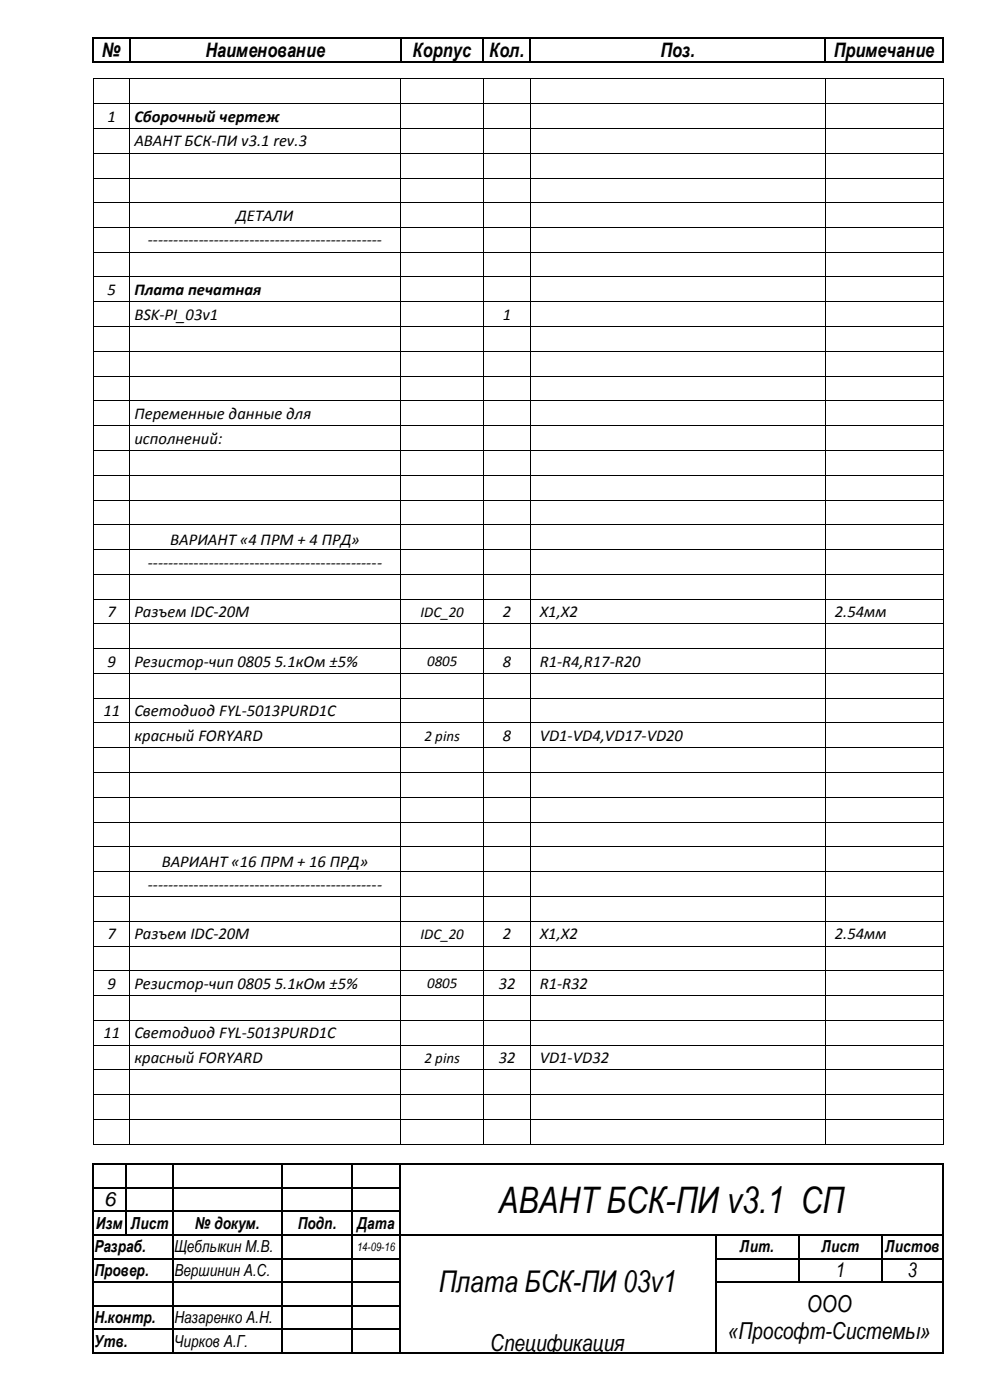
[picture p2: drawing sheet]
<svg xmlns="http://www.w3.org/2000/svg" width="210mm" height="297mm" viewBox="0 0 210 297" stroke-linecap="round" stroke-linejoin="round" font-family="sans-serif">
<defs><g id="words">
<text font-size="7.7" x="105.8" y="257.3">АВАНТБСК-ПИ v3.1 СП</text>
<text font-size="6.3" x="93.1" y="274.2">Плата БСК-ПИ 03v1</text>
<g font-size="5">
<text x="171.2" y="278.4">ООО</text>
<text x="104" y="286.7">Спецификация</text>
<text x="154.4" y="284.1">«Прософт-Системы»</text>
</g>
<g font-size="4.2">
<text x="21.7" y="12.1">№</text>
<text x="43.6" y="12.1">Наименование</text>
<text x="87.6" y="12.1">Корпус</text>
<text x="103.9" y="12.1">Кол.</text>
<text x="140.1" y="12.1">Поз.</text>
<text x="176.9" y="12.1">Примечание</text>
<text x="22.1" y="256">6</text>
<text x="177.3" y="271">1</text>
<text x="192.6" y="271">3</text>
</g>
<g font-size="3.5">
<text x="22.8" y="25.8">1</text>
<text x="28.5" y="25.8">Сборочный чертеж</text>
<text x="28.5" y="31.1">АВАНТБСК-ПИ v3.1 rev.3</text>
<text x="50.1" y="46.8">ДЕТАЛИ</text>
<text x="31.4" y="52.1">----------------------------------------------</text>
<text x="22.8" y="62.6">5</text>
<text x="28.5" y="62.6">Плата печатная</text>
<text x="28.5" y="67.9">BSK-PI_03v1</text>
<text x="106.7" y="67.9">1</text>
<text x="28.5" y="88.9">Переменные данные для</text>
<text x="28.5" y="94.2">исполнений:</text>
<text x="36.1" y="115.5">ВАРИАНТ«4 ПРМ + 4 ПРД»</text>
<text x="31.4" y="120.5">----------------------------------------------</text>
<text x="22.8" y="131">7</text>
<text x="28.5" y="131">Разъем IDC-20M</text>
<text x="106.7" y="131">2</text>
<text x="114.5" y="131">X1,X2</text>
<text x="177.1" y="131">2.54мм</text>
<text x="22.8" y="141.5">9</text>
<text x="28.5" y="141.5">Резистор-чип 0805 5.1кОм ±5%</text>
<text x="106.7" y="141.5">8</text>
<text x="114.5" y="141.5">R1-R4,R17-R20</text>
<text x="21.9" y="152">11</text>
<text x="28.5" y="152">Светодиод FYL-5013PURD1C</text>
<text x="28.5" y="157.3">красный FORYARD</text>
<text x="106.7" y="157.3">8</text>
<text x="114.5" y="157.3">VD1-VD4,VD17-VD20</text>
<text x="34.3" y="183.9">ВАРИАНТ«16 ПРМ + 16 ПРД»</text>
<text x="31.4" y="188.8">----------------------------------------------</text>
<text x="22.8" y="199.3">7</text>
<text x="28.5" y="199.3">Разъем IDC-20M</text>
<text x="106.7" y="199.3">2</text>
<text x="114.5" y="199.3">X1,X2</text>
<text x="177.1" y="199.3">2.54мм</text>
<text x="22.8" y="209.8">9</text>
<text x="28.5" y="209.8">Резистор-чип 0805 5.1кОм ±5%</text>
<text x="105.8" y="209.8">32</text>
<text x="114.5" y="209.8">R1-R32</text>
<text x="21.9" y="220.3">11</text>
<text x="28.5" y="220.3">Светодиод FYL-5013PURD1C</text>
<text x="28.5" y="225.6">красный FORYARD</text>
<text x="105.8" y="225.6">32</text>
<text x="114.5" y="225.6">VD1-VD32</text>
<text x="20.4" y="260.7">Изм</text>
<text x="27.8" y="260.7">Лист</text>
<text x="41.4" y="260.7">№ докум.</text>
<text x="63.2" y="260.7">Подп.</text>
<text x="75.8" y="260.7">Дата</text>
<text x="20" y="265.7">Разраб.</text>
<text x="37" y="265.7">Щеблыкин М.В.</text>
<text x="157" y="265.7">Лит.</text>
<text x="174.3" y="265.7">Лист</text>
<text x="187.9" y="265.7">Листов</text>
<text x="20" y="270.7">Провер.</text>
<text x="37" y="270.7">Вершинин А.С.</text>
<text x="20" y="280.7">Н.контр.</text>
<text x="37" y="280.7">Назаренко А.Н.</text>
<text x="20" y="285.7">Утв.</text>
<text x="37" y="285.7">Чирков А.Г.</text>
</g>
<g font-size="3.2">
<text x="89.2" y="130.8">IDC_20</text>
<text x="90.6" y="141.3">0805</text>
<text x="90" y="157.1">2 pins</text>
<text x="89.2" y="199.2">IDC_20</text>
<text x="90.6" y="209.7">0805</text>
<text x="90" y="225.5">2 pins</text>
</g>
<text font-size="2.5" x="75.8" y="265.4">14-09-16</text>
</g></defs>
<g fill="#000">
<path d="M19.6 8h.3v.3h-.3z" fill-rule="evenodd"/>
<path d="M19.6 8h.3v.3h-.3z" fill-rule="evenodd"/>
<path d="M19.6 13.1h.3v.3h-.3z" fill-rule="evenodd"/>
<path d="M19.6 13.1h.3v.3h-.3z" fill-rule="evenodd"/>
<path d="M19.8 16.6h.1v.2h-.1z" fill-rule="evenodd"/>
<path d="M19.8 16.6h.1v.2h-.1z" fill-rule="evenodd"/>
<path d="M27.4 8h.3v.3h-.3z" fill-rule="evenodd"/>
<path d="M27.4 13.1h.3v.3h-.3z" fill-rule="evenodd"/>
<path d="M27.4 16.6h.2v.2h-.2z" fill-rule="evenodd"/>
<path d="M84.9 8h.2v.3h-.2z" fill-rule="evenodd"/>
<path d="M84.9 13.1h.2v.3h-.2z" fill-rule="evenodd"/>
<path d="M84.9 16.6h.2v.2h-.2z" fill-rule="evenodd"/>
<path d="M102.4 8h.2v.3h-.2z" fill-rule="evenodd"/>
<path d="M102.4 13.1h.2v.3h-.2z" fill-rule="evenodd"/>
<path d="M102.5 16.6h.1v.2h-.1z" fill-rule="evenodd"/>
<path d="M112.4 8h.2v.3h-.2z" fill-rule="evenodd"/>
<path d="M112.4 13.1h.2v.3h-.2z" fill-rule="evenodd"/>
<path d="M112.5 16.6h.2v.2h-.2z" fill-rule="evenodd"/>
<path d="M174.9 8h.3v.3h-.3z" fill-rule="evenodd"/>
<path d="M174.9 13.1h.3v.3h-.3z" fill-rule="evenodd"/>
<path d="M175.1 16.6h.2v.2h-.2z" fill-rule="evenodd"/>
<path d="M199.9 8h.3v.3h-.3z" fill-rule="evenodd"/>
<path d="M199.9 8h.3v.3h-.3z" fill-rule="evenodd"/>
<path d="M199.9 13.1h.3v.3h-.3z" fill-rule="evenodd"/>
<path d="M199.9 13.1h.3v.3h-.3z" fill-rule="evenodd"/>
<path d="M200.1 16.6h.1v.2h-.1z" fill-rule="evenodd"/>
<path d="M200.1 16.6h.1v.2h-.1z" fill-rule="evenodd"/>
<path d="M19.8 21.9h.1v.2h-.1z" fill-rule="evenodd"/>
<path d="M19.8 27.1h.1v.2h-.1z" fill-rule="evenodd"/>
<path d="M19.8 32.4h.1v.2h-.1z" fill-rule="evenodd"/>
<path d="M19.8 37.7h.1v.2h-.1z" fill-rule="evenodd"/>
<path d="M27.4 21.9h.2v.2h-.2z" fill-rule="evenodd"/>
<path d="M27.4 27.1h.2v.2h-.2z" fill-rule="evenodd"/>
<path d="M27.4 32.4h.2v.2h-.2z" fill-rule="evenodd"/>
<path d="M27.4 37.7h.2v.2h-.2z" fill-rule="evenodd"/>
<path d="M84.9 21.9h.2v.2h-.2z" fill-rule="evenodd"/>
<path d="M84.9 27.1h.2v.2h-.2z" fill-rule="evenodd"/>
<path d="M84.9 32.4h.2v.2h-.2z" fill-rule="evenodd"/>
<path d="M84.9 37.7h.2v.2h-.2z" fill-rule="evenodd"/>
<path d="M102.5 21.9h.1v.2h-.1z" fill-rule="evenodd"/>
<path d="M102.5 27.1h.1v.2h-.1z" fill-rule="evenodd"/>
<path d="M102.5 32.4h.1v.2h-.1z" fill-rule="evenodd"/>
<path d="M102.5 37.7h.1v.2h-.1z" fill-rule="evenodd"/>
<path d="M112.5 21.9h.2v.2h-.2z" fill-rule="evenodd"/>
<path d="M112.5 27.1h.2v.2h-.2z" fill-rule="evenodd"/>
<path d="M112.5 32.4h.2v.2h-.2z" fill-rule="evenodd"/>
<path d="M112.5 37.7h.2v.2h-.2z" fill-rule="evenodd"/>
<path d="M175.1 21.9h.2v.2h-.2z" fill-rule="evenodd"/>
<path d="M175.1 27.1h.2v.2h-.2z" fill-rule="evenodd"/>
<path d="M175.1 32.4h.2v.2h-.2z" fill-rule="evenodd"/>
<path d="M175.1 37.7h.2v.2h-.2z" fill-rule="evenodd"/>
<path d="M200.1 21.9h.1v.2h-.1z" fill-rule="evenodd"/>
<path d="M200.1 27.1h.1v.2h-.1z" fill-rule="evenodd"/>
<path d="M200.1 32.4h.1v.2h-.1z" fill-rule="evenodd"/>
<path d="M200.1 37.7h.1v.2h-.1z" fill-rule="evenodd"/>
<path d="M19.8 42.9h.1v.2h-.1z" fill-rule="evenodd"/>
<path d="M19.8 48.2h.1v.2h-.1z" fill-rule="evenodd"/>
<path d="M19.8 53.4h.1v.2h-.1z" fill-rule="evenodd"/>
<path d="M19.8 58.7h.1v.2h-.1z" fill-rule="evenodd"/>
<path d="M27.4 42.9h.2v.2h-.2z" fill-rule="evenodd"/>
<path d="M27.4 48.2h.2v.2h-.2z" fill-rule="evenodd"/>
<path d="M27.4 53.4h.2v.2h-.2z" fill-rule="evenodd"/>
<path d="M27.4 58.7h.2v.2h-.2z" fill-rule="evenodd"/>
<path d="M84.9 42.9h.2v.2h-.2z" fill-rule="evenodd"/>
<path d="M84.9 48.2h.2v.2h-.2z" fill-rule="evenodd"/>
<path d="M84.9 53.4h.2v.2h-.2z" fill-rule="evenodd"/>
<path d="M84.9 58.7h.2v.2h-.2z" fill-rule="evenodd"/>
<path d="M102.5 42.9h.1v.2h-.1z" fill-rule="evenodd"/>
<path d="M102.5 48.2h.1v.2h-.1z" fill-rule="evenodd"/>
<path d="M102.5 53.4h.1v.2h-.1z" fill-rule="evenodd"/>
<path d="M102.5 58.7h.1v.2h-.1z" fill-rule="evenodd"/>
<path d="M112.5 42.9h.2v.2h-.2z" fill-rule="evenodd"/>
<path d="M112.5 48.2h.2v.2h-.2z" fill-rule="evenodd"/>
<path d="M112.5 53.4h.2v.2h-.2z" fill-rule="evenodd"/>
<path d="M112.5 58.7h.2v.2h-.2z" fill-rule="evenodd"/>
<path d="M175.1 42.9h.2v.2h-.2z" fill-rule="evenodd"/>
<path d="M175.1 48.2h.2v.2h-.2z" fill-rule="evenodd"/>
<path d="M175.1 53.4h.2v.2h-.2z" fill-rule="evenodd"/>
<path d="M175.1 58.7h.2v.2h-.2z" fill-rule="evenodd"/>
<path d="M200.1 42.9h.1v.2h-.1z" fill-rule="evenodd"/>
<path d="M200.1 48.2h.1v.2h-.1z" fill-rule="evenodd"/>
<path d="M200.1 53.4h.1v.2h-.1z" fill-rule="evenodd"/>
<path d="M200.1 58.7h.1v.2h-.1z" fill-rule="evenodd"/>
<path d="M19.8 64h.1v.1h-.1z" fill-rule="evenodd"/>
<path d="M19.8 69.2h.1v.2h-.1z" fill-rule="evenodd"/>
<path d="M19.8 74.5h.1v.1h-.1z" fill-rule="evenodd"/>
<path d="M19.8 79.7h.1v.2h-.1z" fill-rule="evenodd"/>
<path d="M27.4 64h.2v.1h-.2z" fill-rule="evenodd"/>
<path d="M27.4 69.2h.2v.2h-.2z" fill-rule="evenodd"/>
<path d="M27.4 74.5h.2v.1h-.2z" fill-rule="evenodd"/>
<path d="M27.4 79.7h.2v.2h-.2z" fill-rule="evenodd"/>
<path d="M84.9 64h.2v.1h-.2z" fill-rule="evenodd"/>
<path d="M84.9 69.2h.2v.2h-.2z" fill-rule="evenodd"/>
<path d="M84.9 74.5h.2v.1h-.2z" fill-rule="evenodd"/>
<path d="M84.9 79.7h.2v.2h-.2z" fill-rule="evenodd"/>
<path d="M102.5 64h.1v.1h-.1z" fill-rule="evenodd"/>
<path d="M102.5 69.2h.1v.2h-.1z" fill-rule="evenodd"/>
<path d="M102.5 74.5h.1v.1h-.1z" fill-rule="evenodd"/>
<path d="M102.5 79.7h.1v.2h-.1z" fill-rule="evenodd"/>
<path d="M112.5 64h.2v.1h-.2z" fill-rule="evenodd"/>
<path d="M112.5 69.2h.2v.2h-.2z" fill-rule="evenodd"/>
<path d="M112.5 74.5h.2v.1h-.2z" fill-rule="evenodd"/>
<path d="M112.5 79.7h.2v.2h-.2z" fill-rule="evenodd"/>
<path d="M175.1 64h.2v.1h-.2z" fill-rule="evenodd"/>
<path d="M175.1 69.2h.2v.2h-.2z" fill-rule="evenodd"/>
<path d="M175.1 74.5h.2v.1h-.2z" fill-rule="evenodd"/>
<path d="M175.1 79.7h.2v.2h-.2z" fill-rule="evenodd"/>
<path d="M200.1 64h.1v.1h-.1z" fill-rule="evenodd"/>
<path d="M200.1 69.2h.1v.2h-.1z" fill-rule="evenodd"/>
<path d="M200.1 74.5h.1v.1h-.1z" fill-rule="evenodd"/>
<path d="M200.1 79.7h.1v.2h-.1z" fill-rule="evenodd"/>
<path d="M19.8 85h.1v.1h-.1z" fill-rule="evenodd"/>
<path d="M19.8 90.2h.1v.2h-.1z" fill-rule="evenodd"/>
<path d="M19.8 95.5h.1v.2h-.1z" fill-rule="evenodd"/>
<path d="M27.4 85h.2v.1h-.2z" fill-rule="evenodd"/>
<path d="M27.4 90.2h.2v.2h-.2z" fill-rule="evenodd"/>
<path d="M27.4 95.5h.2v.2h-.2z" fill-rule="evenodd"/>
<path d="M84.9 85h.2v.1h-.2z" fill-rule="evenodd"/>
<path d="M84.9 90.2h.2v.2h-.2z" fill-rule="evenodd"/>
<path d="M84.9 95.5h.2v.2h-.2z" fill-rule="evenodd"/>
<path d="M102.5 85h.1v.1h-.1z" fill-rule="evenodd"/>
<path d="M102.5 90.2h.1v.2h-.1z" fill-rule="evenodd"/>
<path d="M102.5 95.5h.1v.2h-.1z" fill-rule="evenodd"/>
<path d="M112.5 85h.2v.1h-.2z" fill-rule="evenodd"/>
<path d="M112.5 90.2h.2v.2h-.2z" fill-rule="evenodd"/>
<path d="M112.5 95.5h.2v.2h-.2z" fill-rule="evenodd"/>
<path d="M175.1 85h.2v.1h-.2z" fill-rule="evenodd"/>
<path d="M175.1 90.2h.2v.2h-.2z" fill-rule="evenodd"/>
<path d="M175.1 95.5h.2v.2h-.2z" fill-rule="evenodd"/>
<path d="M200.1 85h.1v.1h-.1z" fill-rule="evenodd"/>
<path d="M200.1 90.2h.1v.2h-.1z" fill-rule="evenodd"/>
<path d="M200.1 95.5h.1v.2h-.1z" fill-rule="evenodd"/>
<path d="M19.8 100.8h.1v.1h-.1z" fill-rule="evenodd"/>
<path d="M19.8 106h.1v.2h-.1z" fill-rule="evenodd"/>
<path d="M19.8 111.3h.1v.1h-.1z" fill-rule="evenodd"/>
<path d="M19.8 116.5h.1v.2h-.1z" fill-rule="evenodd"/>
<path d="M27.4 100.8h.2v.1h-.2z" fill-rule="evenodd"/>
<path d="M27.4 106h.2v.2h-.2z" fill-rule="evenodd"/>
<path d="M27.4 111.3h.2v.1h-.2z" fill-rule="evenodd"/>
<path d="M27.4 116.5h.2v.2h-.2z" fill-rule="evenodd"/>
<path d="M84.9 100.8h.2v.1h-.2z" fill-rule="evenodd"/>
<path d="M84.9 106h.2v.2h-.2z" fill-rule="evenodd"/>
<path d="M84.9 111.3h.2v.1h-.2z" fill-rule="evenodd"/>
<path d="M84.9 116.5h.2v.2h-.2z" fill-rule="evenodd"/>
<path d="M102.5 100.8h.1v.1h-.1z" fill-rule="evenodd"/>
<path d="M102.5 106h.1v.2h-.1z" fill-rule="evenodd"/>
<path d="M102.5 111.3h.1v.1h-.1z" fill-rule="evenodd"/>
<path d="M102.5 116.5h.1v.2h-.1z" fill-rule="evenodd"/>
<path d="M112.5 100.8h.2v.1h-.2z" fill-rule="evenodd"/>
<path d="M112.5 106h.2v.2h-.2z" fill-rule="evenodd"/>
<path d="M112.5 111.3h.2v.1h-.2z" fill-rule="evenodd"/>
<path d="M112.5 116.5h.2v.2h-.2z" fill-rule="evenodd"/>
<path d="M175.1 100.8h.2v.1h-.2z" fill-rule="evenodd"/>
<path d="M175.1 106h.2v.2h-.2z" fill-rule="evenodd"/>
<path d="M175.1 111.3h.2v.1h-.2z" fill-rule="evenodd"/>
<path d="M175.1 116.5h.2v.2h-.2z" fill-rule="evenodd"/>
<path d="M200.1 100.8h.1v.1h-.1z" fill-rule="evenodd"/>
<path d="M200.1 106h.1v.2h-.1z" fill-rule="evenodd"/>
<path d="M200.1 111.3h.1v.1h-.1z" fill-rule="evenodd"/>
<path d="M200.1 116.5h.1v.2h-.1z" fill-rule="evenodd"/>
<path d="M19.8 121.8h.1v.1h-.1z" fill-rule="evenodd"/>
<path d="M19.8 127.1h.1v.1h-.1z" fill-rule="evenodd"/>
<path d="M19.8 132.3h.1v.2h-.1z" fill-rule="evenodd"/>
<path d="M19.8 137.6h.1v.1h-.1z" fill-rule="evenodd"/>
<path d="M27.4 121.8h.2v.1h-.2z" fill-rule="evenodd"/>
<path d="M27.4 127.1h.2v.1h-.2z" fill-rule="evenodd"/>
<path d="M27.4 132.3h.2v.2h-.2z" fill-rule="evenodd"/>
<path d="M27.4 137.6h.2v.1h-.2z" fill-rule="evenodd"/>
<path d="M84.9 121.8h.2v.1h-.2z" fill-rule="evenodd"/>
<path d="M84.9 127.1h.2v.1h-.2z" fill-rule="evenodd"/>
<path d="M84.9 132.3h.2v.2h-.2z" fill-rule="evenodd"/>
<path d="M84.9 137.6h.2v.1h-.2z" fill-rule="evenodd"/>
<path d="M102.5 121.8h.1v.1h-.1z" fill-rule="evenodd"/>
<path d="M102.5 127.1h.1v.1h-.1z" fill-rule="evenodd"/>
<path d="M102.5 132.3h.1v.2h-.1z" fill-rule="evenodd"/>
<path d="M102.5 137.6h.1v.1h-.1z" fill-rule="evenodd"/>
<path d="M112.5 121.8h.2v.1h-.2z" fill-rule="evenodd"/>
<path d="M112.5 127.1h.2v.1h-.2z" fill-rule="evenodd"/>
<path d="M112.5 132.3h.2v.2h-.2z" fill-rule="evenodd"/>
<path d="M112.5 137.6h.2v.1h-.2z" fill-rule="evenodd"/>
<path d="M175.1 121.8h.2v.1h-.2z" fill-rule="evenodd"/>
<path d="M175.1 127.1h.2v.1h-.2z" fill-rule="evenodd"/>
<path d="M175.1 132.3h.2v.2h-.2z" fill-rule="evenodd"/>
<path d="M175.1 137.6h.2v.1h-.2z" fill-rule="evenodd"/>
<path d="M200.1 121.8h.1v.1h-.1z" fill-rule="evenodd"/>
<path d="M200.1 127.1h.1v.1h-.1z" fill-rule="evenodd"/>
<path d="M200.1 132.3h.1v.2h-.1z" fill-rule="evenodd"/>
<path d="M200.1 137.6h.1v.1h-.1z" fill-rule="evenodd"/>
<path d="M19.8 142.8h.1v.2h-.1z" fill-rule="evenodd"/>
<path d="M19.8 148.1h.1v.1h-.1z" fill-rule="evenodd"/>
<path d="M19.8 153.3h.1v.2h-.1z" fill-rule="evenodd"/>
<path d="M19.8 158.6h.1v.2h-.1z" fill-rule="evenodd"/>
<path d="M27.4 142.8h.2v.2h-.2z" fill-rule="evenodd"/>
<path d="M27.4 148.1h.2v.1h-.2z" fill-rule="evenodd"/>
<path d="M27.4 153.3h.2v.2h-.2z" fill-rule="evenodd"/>
<path d="M27.4 158.6h.2v.2h-.2z" fill-rule="evenodd"/>
<path d="M84.9 142.8h.2v.2h-.2z" fill-rule="evenodd"/>
<path d="M84.9 148.1h.2v.1h-.2z" fill-rule="evenodd"/>
<path d="M84.9 153.3h.2v.2h-.2z" fill-rule="evenodd"/>
<path d="M84.9 158.6h.2v.2h-.2z" fill-rule="evenodd"/>
<path d="M102.5 142.8h.1v.2h-.1z" fill-rule="evenodd"/>
<path d="M102.5 148.1h.1v.1h-.1z" fill-rule="evenodd"/>
<path d="M102.5 153.3h.1v.2h-.1z" fill-rule="evenodd"/>
<path d="M102.5 158.6h.1v.2h-.1z" fill-rule="evenodd"/>
<path d="M112.5 142.8h.2v.2h-.2z" fill-rule="evenodd"/>
<path d="M112.5 148.1h.2v.1h-.2z" fill-rule="evenodd"/>
<path d="M112.5 153.3h.2v.2h-.2z" fill-rule="evenodd"/>
<path d="M112.5 158.6h.2v.2h-.2z" fill-rule="evenodd"/>
<path d="M175.1 142.8h.2v.2h-.2z" fill-rule="evenodd"/>
<path d="M175.1 148.1h.2v.1h-.2z" fill-rule="evenodd"/>
<path d="M175.1 153.3h.2v.2h-.2z" fill-rule="evenodd"/>
<path d="M175.1 158.6h.2v.2h-.2z" fill-rule="evenodd"/>
<path d="M200.1 142.8h.1v.2h-.1z" fill-rule="evenodd"/>
<path d="M200.1 148.1h.1v.1h-.1z" fill-rule="evenodd"/>
<path d="M200.1 153.3h.1v.2h-.1z" fill-rule="evenodd"/>
<path d="M200.1 158.6h.1v.2h-.1z" fill-rule="evenodd"/>
<path d="M19.8 163.9h.1v.1h-.1z" fill-rule="evenodd"/>
<path d="M19.8 169.1h.1v.2h-.1z" fill-rule="evenodd"/>
<path d="M19.8 174.4h.1v.1h-.1z" fill-rule="evenodd"/>
<path d="M19.8 179.6h.1v.2h-.1z" fill-rule="evenodd"/>
<path d="M27.4 163.9h.2v.1h-.2z" fill-rule="evenodd"/>
<path d="M27.4 169.1h.2v.2h-.2z" fill-rule="evenodd"/>
<path d="M27.4 174.4h.2v.1h-.2z" fill-rule="evenodd"/>
<path d="M27.4 179.6h.2v.2h-.2z" fill-rule="evenodd"/>
<path d="M84.9 163.9h.2v.1h-.2z" fill-rule="evenodd"/>
<path d="M84.9 169.1h.2v.2h-.2z" fill-rule="evenodd"/>
<path d="M84.9 174.4h.2v.1h-.2z" fill-rule="evenodd"/>
<path d="M84.9 179.6h.2v.2h-.2z" fill-rule="evenodd"/>
<path d="M102.5 163.9h.1v.1h-.1z" fill-rule="evenodd"/>
<path d="M102.5 169.1h.1v.2h-.1z" fill-rule="evenodd"/>
<path d="M102.5 174.4h.1v.1h-.1z" fill-rule="evenodd"/>
<path d="M102.5 179.6h.1v.2h-.1z" fill-rule="evenodd"/>
<path d="M112.5 163.9h.2v.1h-.2z" fill-rule="evenodd"/>
<path d="M112.5 169.1h.2v.2h-.2z" fill-rule="evenodd"/>
<path d="M112.5 174.4h.2v.1h-.2z" fill-rule="evenodd"/>
<path d="M112.5 179.6h.2v.2h-.2z" fill-rule="evenodd"/>
<path d="M175.1 163.9h.2v.1h-.2z" fill-rule="evenodd"/>
<path d="M175.1 169.1h.2v.2h-.2z" fill-rule="evenodd"/>
<path d="M175.1 174.4h.2v.1h-.2z" fill-rule="evenodd"/>
<path d="M175.1 179.6h.2v.2h-.2z" fill-rule="evenodd"/>
<path d="M200.1 163.9h.1v.1h-.1z" fill-rule="evenodd"/>
<path d="M200.1 169.1h.1v.2h-.1z" fill-rule="evenodd"/>
<path d="M200.1 174.4h.1v.1h-.1z" fill-rule="evenodd"/>
<path d="M200.1 179.6h.1v.2h-.1z" fill-rule="evenodd"/>
<path d="M19.8 184.9h.1v.1h-.1z" fill-rule="evenodd"/>
<path d="M19.8 190.1h.1v.2h-.1z" fill-rule="evenodd"/>
<path d="M19.8 195.4h.1v.2h-.1z" fill-rule="evenodd"/>
<path d="M27.4 184.9h.2v.1h-.2z" fill-rule="evenodd"/>
<path d="M27.4 190.1h.2v.2h-.2z" fill-rule="evenodd"/>
<path d="M27.4 195.4h.2v.2h-.2z" fill-rule="evenodd"/>
<path d="M84.9 184.9h.2v.1h-.2z" fill-rule="evenodd"/>
<path d="M84.9 190.1h.2v.2h-.2z" fill-rule="evenodd"/>
<path d="M84.9 195.4h.2v.2h-.2z" fill-rule="evenodd"/>
<path d="M102.5 184.9h.1v.1h-.1z" fill-rule="evenodd"/>
<path d="M102.5 190.1h.1v.2h-.1z" fill-rule="evenodd"/>
<path d="M102.5 195.4h.1v.2h-.1z" fill-rule="evenodd"/>
<path d="M112.5 184.9h.2v.1h-.2z" fill-rule="evenodd"/>
<path d="M112.5 190.1h.2v.2h-.2z" fill-rule="evenodd"/>
<path d="M112.5 195.4h.2v.2h-.2z" fill-rule="evenodd"/>
<path d="M175.1 184.9h.2v.1h-.2z" fill-rule="evenodd"/>
<path d="M175.1 190.1h.2v.2h-.2z" fill-rule="evenodd"/>
<path d="M175.1 195.4h.2v.2h-.2z" fill-rule="evenodd"/>
<path d="M200.1 184.9h.1v.1h-.1z" fill-rule="evenodd"/>
<path d="M200.1 190.1h.1v.2h-.1z" fill-rule="evenodd"/>
<path d="M200.1 195.4h.1v.2h-.1z" fill-rule="evenodd"/>
<path d="M19.8 200.6h.1v.2h-.1z" fill-rule="evenodd"/>
<path d="M19.8 205.9h.1v.2h-.1z" fill-rule="evenodd"/>
<path d="M19.8 211.1h.1v.2h-.1z" fill-rule="evenodd"/>
<path d="M19.8 216.4h.1v.2h-.1z" fill-rule="evenodd"/>
<path d="M27.4 200.6h.2v.2h-.2z" fill-rule="evenodd"/>
<path d="M27.4 205.9h.2v.2h-.2z" fill-rule="evenodd"/>
<path d="M27.4 211.1h.2v.2h-.2z" fill-rule="evenodd"/>
<path d="M27.4 216.4h.2v.2h-.2z" fill-rule="evenodd"/>
<path d="M84.9 200.6h.2v.2h-.2z" fill-rule="evenodd"/>
<path d="M84.9 205.9h.2v.2h-.2z" fill-rule="evenodd"/>
<path d="M84.9 211.1h.2v.2h-.2z" fill-rule="evenodd"/>
<path d="M84.9 216.4h.2v.2h-.2z" fill-rule="evenodd"/>
<path d="M102.5 200.6h.1v.2h-.1z" fill-rule="evenodd"/>
<path d="M102.5 205.9h.1v.2h-.1z" fill-rule="evenodd"/>
<path d="M102.5 211.1h.1v.2h-.1z" fill-rule="evenodd"/>
<path d="M102.5 216.4h.1v.2h-.1z" fill-rule="evenodd"/>
<path d="M112.5 200.6h.2v.2h-.2z" fill-rule="evenodd"/>
<path d="M112.5 205.9h.2v.2h-.2z" fill-rule="evenodd"/>
<path d="M112.5 211.1h.2v.2h-.2z" fill-rule="evenodd"/>
<path d="M112.5 216.4h.2v.2h-.2z" fill-rule="evenodd"/>
<path d="M175.1 200.6h.2v.2h-.2z" fill-rule="evenodd"/>
<path d="M175.1 205.9h.2v.2h-.2z" fill-rule="evenodd"/>
<path d="M175.1 211.1h.2v.2h-.2z" fill-rule="evenodd"/>
<path d="M175.1 216.4h.2v.2h-.2z" fill-rule="evenodd"/>
<path d="M200.1 200.6h.1v.2h-.1z" fill-rule="evenodd"/>
<path d="M200.1 205.9h.1v.2h-.1z" fill-rule="evenodd"/>
<path d="M200.1 211.1h.1v.2h-.1z" fill-rule="evenodd"/>
<path d="M200.1 216.4h.1v.2h-.1z" fill-rule="evenodd"/>
<path d="M19.8 221.7h.1v.2h-.1z" fill-rule="evenodd"/>
<path d="M19.8 226.9h.1v.2h-.1z" fill-rule="evenodd"/>
<path d="M19.8 232.2h.1v.2h-.1z" fill-rule="evenodd"/>
<path d="M19.8 237.4h.1v.2h-.1z" fill-rule="evenodd"/>
<path d="M27.4 221.7h.2v.2h-.2z" fill-rule="evenodd"/>
<path d="M27.4 226.9h.2v.2h-.2z" fill-rule="evenodd"/>
<path d="M27.4 232.2h.2v.2h-.2z" fill-rule="evenodd"/>
<path d="M27.4 237.4h.2v.2h-.2z" fill-rule="evenodd"/>
<path d="M84.9 221.7h.2v.2h-.2z" fill-rule="evenodd"/>
<path d="M84.9 226.9h.2v.2h-.2z" fill-rule="evenodd"/>
<path d="M84.9 232.2h.2v.2h-.2z" fill-rule="evenodd"/>
<path d="M84.9 237.4h.2v.2h-.2z" fill-rule="evenodd"/>
<path d="M102.5 221.7h.1v.2h-.1z" fill-rule="evenodd"/>
<path d="M102.5 226.9h.1v.2h-.1z" fill-rule="evenodd"/>
<path d="M102.5 232.2h.1v.2h-.1z" fill-rule="evenodd"/>
<path d="M102.5 237.4h.1v.2h-.1z" fill-rule="evenodd"/>
<path d="M112.5 221.7h.2v.2h-.2z" fill-rule="evenodd"/>
<path d="M112.5 226.9h.2v.2h-.2z" fill-rule="evenodd"/>
<path d="M112.5 232.2h.2v.2h-.2z" fill-rule="evenodd"/>
<path d="M112.5 237.4h.2v.2h-.2z" fill-rule="evenodd"/>
<path d="M175.1 221.7h.2v.2h-.2z" fill-rule="evenodd"/>
<path d="M175.1 226.9h.2v.2h-.2z" fill-rule="evenodd"/>
<path d="M175.1 232.2h.2v.2h-.2z" fill-rule="evenodd"/>
<path d="M175.1 237.4h.2v.2h-.2z" fill-rule="evenodd"/>
<path d="M200.1 221.7h.1v.2h-.1z" fill-rule="evenodd"/>
<path d="M200.1 226.9h.1v.2h-.1z" fill-rule="evenodd"/>
<path d="M200.1 232.2h.1v.2h-.1z" fill-rule="evenodd"/>
<path d="M200.1 237.4h.1v.2h-.1z" fill-rule="evenodd"/>
<path d="M19.6 246.8h.3v.3h-.3z" fill-rule="evenodd"/>
<path d="M19.6 246.8h.3v.3h-.3z" fill-rule="evenodd"/>
<path d="M19.6 251.9h.3v.2h-.3z" fill-rule="evenodd"/>
<path d="M19.6 256.9h.3v.2h-.3z" fill-rule="evenodd"/>
<path d="M19.8 242.7h.1v.2h-.1z" fill-rule="evenodd"/>
<path d="M19.8 242.7h.1v.2h-.1z" fill-rule="evenodd"/>
<path d="M26.6 246.8h.3v.3h-.3z" fill-rule="evenodd"/>
<path d="M26.6 251.9h.3v.2h-.3z" fill-rule="evenodd"/>
<path d="M26.6 256.9h.3v.2h-.3z" fill-rule="evenodd"/>
<path d="M27.4 242.7h.2v.2h-.2z" fill-rule="evenodd"/>
<path d="M36.6 246.8h.3v.3h-.3z" fill-rule="evenodd"/>
<path d="M36.6 251.9h.3v.2h-.3z" fill-rule="evenodd"/>
<path d="M36.6 256.9h.3v.2h-.3z" fill-rule="evenodd"/>
<path d="M59.6 246.8h.3v.3h-.3z" fill-rule="evenodd"/>
<path d="M59.6 251.9h.3v.2h-.3z" fill-rule="evenodd"/>
<path d="M59.6 256.9h.3v.2h-.3z" fill-rule="evenodd"/>
<path d="M74.7 246.8h.2v.3h-.2z" fill-rule="evenodd"/>
<path d="M74.7 251.9h.2v.2h-.2z" fill-rule="evenodd"/>
<path d="M74.7 256.9h.2v.2h-.2z" fill-rule="evenodd"/>
<path d="M84.6 246.8h.3v.3h-.3z" fill-rule="evenodd"/>
<path d="M84.6 251.9h.3v.2h-.3z" fill-rule="evenodd"/>
<path d="M84.6 256.9h.3v.2h-.3z" fill-rule="evenodd"/>
<path d="M84.9 242.7h.2v.2h-.2z" fill-rule="evenodd"/>
<path d="M102.5 242.7h.1v.2h-.1z" fill-rule="evenodd"/>
<path d="M112.5 242.7h.2v.2h-.2z" fill-rule="evenodd"/>
<path d="M175.1 242.7h.2v.2h-.2z" fill-rule="evenodd"/>
<path d="M199.9 246.8h.3v.3h-.3z" fill-rule="evenodd"/>
<path d="M199.9 246.8h.3v.3h-.3z" fill-rule="evenodd"/>
<path d="M199.9 251.9h.3v.2h-.3z" fill-rule="evenodd"/>
<path d="M199.9 256.9h.3v.2h-.3z" fill-rule="evenodd"/>
<path d="M200.1 242.7h.1v.2h-.1z" fill-rule="evenodd"/>
<path d="M200.1 242.7h.1v.2h-.1z" fill-rule="evenodd"/>
<path d="M19.6 261.9h.3v.2h-.3z" fill-rule="evenodd"/>
<path d="M19.6 266.9h.3v.3h-.3z" fill-rule="evenodd"/>
<path d="M19.6 271.9h.3v.3h-.3z" fill-rule="evenodd"/>
<path d="M19.6 276.9h.3v.2h-.3z" fill-rule="evenodd"/>
<path d="M26.6 261.9h.3v.2h-.3z" fill-rule="evenodd"/>
<path d="M36.6 261.9h.3v.2h-.3z" fill-rule="evenodd"/>
<path d="M36.6 266.9h.3v.3h-.3z" fill-rule="evenodd"/>
<path d="M36.6 271.9h.3v.3h-.3z" fill-rule="evenodd"/>
<path d="M36.6 276.9h.3v.2h-.3z" fill-rule="evenodd"/>
<path d="M59.6 261.9h.3v.2h-.3z" fill-rule="evenodd"/>
<path d="M59.6 266.9h.3v.3h-.3z" fill-rule="evenodd"/>
<path d="M59.6 271.9h.3v.3h-.3z" fill-rule="evenodd"/>
<path d="M59.6 276.9h.3v.2h-.3z" fill-rule="evenodd"/>
<path d="M74.7 261.9h.2v.2h-.2z" fill-rule="evenodd"/>
<path d="M74.7 266.9h.2v.3h-.2z" fill-rule="evenodd"/>
<path d="M74.7 271.9h.2v.3h-.2z" fill-rule="evenodd"/>
<path d="M74.7 276.9h.2v.2h-.2z" fill-rule="evenodd"/>
<path d="M84.6 261.9h.3v.2h-.3z" fill-rule="evenodd"/>
<path d="M84.6 266.9h.3v.3h-.3z" fill-rule="evenodd"/>
<path d="M84.6 271.9h.3v.3h-.3z" fill-rule="evenodd"/>
<path d="M84.6 276.9h.3v.2h-.3z" fill-rule="evenodd"/>
<path d="M151.7 261.9h.2v.2h-.2z" fill-rule="evenodd"/>
<path d="M151.7 266.9h.2v.3h-.2z" fill-rule="evenodd"/>
<path d="M151.7 271.9h.2v.3h-.2z" fill-rule="evenodd"/>
<path d="M151.7 276.9h.2v.2h-.2z" fill-rule="evenodd"/>
<path d="M169.3 261.9h.3v.2h-.3z" fill-rule="evenodd"/>
<path d="M169.3 266.9h.3v.3h-.3z" fill-rule="evenodd"/>
<path d="M169.3 271.9h.3v.3h-.3z" fill-rule="evenodd"/>
<path d="M187 261.9h.2v.2h-.2z" fill-rule="evenodd"/>
<path d="M187 266.9h.2v.3h-.2z" fill-rule="evenodd"/>
<path d="M187 271.9h.2v.3h-.2z" fill-rule="evenodd"/>
<path d="M199.9 261.9h.3v.2h-.3z" fill-rule="evenodd"/>
<path d="M199.9 266.9h.3v.3h-.3z" fill-rule="evenodd"/>
<path d="M199.9 271.9h.3v.3h-.3z" fill-rule="evenodd"/>
<path d="M199.9 276.9h.3v.2h-.3z" fill-rule="evenodd"/>
<path d="M19.6 281.9h.3v.3h-.3z" fill-rule="evenodd"/>
<path d="M19.6 286.9h.3v.3h-.3z" fill-rule="evenodd"/>
<path d="M19.6 286.9h.3v.3h-.3z" fill-rule="evenodd"/>
<path d="M36.6 281.9h.3v.3h-.3z" fill-rule="evenodd"/>
<path d="M36.6 286.9h.3v.3h-.3z" fill-rule="evenodd"/>
<path d="M59.6 281.9h.3v.3h-.3z" fill-rule="evenodd"/>
<path d="M59.6 286.9h.3v.3h-.3z" fill-rule="evenodd"/>
<path d="M74.7 281.9h.2v.3h-.2z" fill-rule="evenodd"/>
<path d="M74.7 286.9h.2v.3h-.2z" fill-rule="evenodd"/>
<path d="M84.6 281.9h.3v.3h-.3z" fill-rule="evenodd"/>
<path d="M84.6 286.9h.3v.3h-.3z" fill-rule="evenodd"/>
<path d="M151.7 281.9h.2v.3h-.2z" fill-rule="evenodd"/>
<path d="M151.7 286.9h.2v.3h-.2z" fill-rule="evenodd"/>
<path d="M199.9 281.9h.3v.3h-.3z" fill-rule="evenodd"/>
<path d="M199.9 286.9h.3v.3h-.3z" fill-rule="evenodd"/>
<path d="M199.9 286.9h.3v.3h-.3z" fill-rule="evenodd"/>
</g>
<g fill="none" stroke="#000" stroke-width=".25">
<path d="M19.7 8.3v4.8M19.9 8.1h7.5M19.9 13.3h7.5M27.5 8.3v4.8M27.7 8.1h57.2M27.7 13.3h57.2M85 8.3v4.8M85.1 8.1h17.3M85.1 13.3h17.3M102.5 8.3v4.8M102.6 8.1h9.8M102.6 13.3h9.8"/>
<path d="M112.5 8.3v4.8M112.6 8.1h62.3M112.6 13.3h62.3M175 8.3v4.8M175.2 8.1h24.7M175.2 13.3h24.7M200.1 8.3v4.8M19.7 247.1v4.8M19.7 252.1v4.8M19.7 257.1v4.8M19.9 247h6.7M19.9 252h6.7"/>
<path d="M19.9 257h6.7M26.8 247.1v4.8M26.8 252.1v4.8M26.8 257.1v4.8M26.9 247h9.7M26.9 252h9.7M26.9 257h9.7M36.8 247.1v4.8M36.8 252.1v4.8M36.8 257.1v4.8M36.9 247h22.7M36.9 252h22.7"/>
<path d="M36.9 257h22.7M59.7 247.1v4.8M59.7 252.1v4.8M59.7 257.1v4.8M59.9 247h14.7M59.9 252h14.7M59.9 257h14.7M74.8 247.1v4.8M74.8 252.1v4.8M74.8 257.1v4.8M74.9 247h9.7M74.9 252h9.7"/>
<path d="M74.9 257h9.7M84.8 247.1v4.8M84.8 252.1v4.8M84.8 257.1v4.8M84.9 247h115M200.1 247.1v4.8M200.1 252.1v4.8M200.1 257.1v4.8M19.7 262.1v4.8M19.7 267.2v4.7M19.7 272.2v4.7M19.7 277.1v4.8"/>
<path d="M19.9 262h6.7M19.9 267h16.7M19.9 272h16.7M19.9 277h16.7M26.9 262h9.7M36.8 262.1v4.8M36.8 267.2v4.7M36.8 272.2v4.7M36.8 277.1v4.8M36.9 262h22.7M36.9 267h22.7M36.9 272h22.7"/>
<path d="M36.9 277h22.7M59.7 262.1v4.8M59.7 267.2v4.7M59.7 272.2v4.7M59.7 277.1v4.8M59.9 262h14.7M59.9 267h14.7M59.9 272h14.7M59.9 277h14.7M74.8 262.1v4.8M74.8 267.2v4.7M74.8 272.2v4.7"/>
<path d="M74.8 277.1v4.8M74.9 262h9.7M74.9 267h9.7M74.9 272h9.7M74.9 277h9.7M84.8 262.1v4.8M84.8 267.2v4.7M84.8 272.2v4.7M84.8 277.1v4.8M84.9 262h66.8M151.8 262.1v4.8M151.8 267.2v4.7"/>
<path d="M151.8 272.2v4.7M151.8 277.1v4.8M151.9 262h17.4M151.9 267h17.4M151.9 272h17.4M169.5 262.1v4.8M169.5 267.2v4.7M169.6 262h17.4M169.6 267h17.4M169.6 272h17.4M187.1 262.1v4.8M187.1 267.2v4.7"/>
<path d="M187.2 262h12.7M187.2 267h12.7M187.2 272h12.7M200.1 262.1v4.8M200.1 267.2v4.7M200.1 272.2v4.7M200.1 277.1v4.8M19.7 282.2v4.7M19.9 282.1h16.7M19.9 287.1h16.7M36.8 282.2v4.7M36.9 282.1h22.7"/>
<path d="M36.9 287.1h22.7M59.7 282.2v4.7M59.9 282.1h14.7M59.9 287.1h14.7M74.8 282.2v4.7M74.9 282.1h9.7M74.9 287.1h9.7M84.8 282.2v4.7M84.9 287.1h66.8M151.8 282.2v4.7M151.9 287.1h48M200.1 282.2v4.7"/>
</g>
<g fill="none" stroke="#000" stroke-width=".21">
<path d="M19.9 16.8v5.1M19.9 16.7h7.5M27.5 16.8v5.1M27.6 16.7h57.3M85 16.8v5.1M85.1 16.7h17.4M102.5 16.8v5.1M102.6 16.7h9.9M112.6 16.8v5.1M112.7 16.7h62.4M175.2 16.8v5.1M175.3 16.7h24.8"/>
<path d="M200.1 16.8v5.1M19.9 22.1v5M19.9 27.3v5.1M19.9 32.6v5.1M19.9 37.9v5M19.9 22h7.5M19.9 27.2h7.5M19.9 32.5h7.5M19.9 37.8h7.5M27.5 22.1v5M27.5 27.3v5.1M27.5 32.6v5.1"/>
<path d="M27.5 37.9v5M27.6 22h57.3M27.6 27.2h57.3M27.6 32.5h57.3M27.6 37.8h57.3M85 22.1v5M85 27.3v5.1M85 32.6v5.1M85 37.9v5M85.1 22h17.4M85.1 27.2h17.4M85.1 32.5h17.4"/>
<path d="M85.1 37.8h17.4M102.5 22.1v5M102.5 27.3v5.1M102.5 32.6v5.1M102.5 37.9v5M102.6 22h9.9M102.6 27.2h9.9M102.6 32.5h9.9M102.6 37.8h9.9M112.6 22.1v5M112.6 27.3v5.1M112.6 32.6v5.1"/>
<path d="M112.6 37.9v5M112.7 22h62.4M112.7 27.2h62.4M112.7 32.5h62.4M112.7 37.8h62.4M175.2 22.1v5M175.2 27.3v5.1M175.2 32.6v5.1M175.2 37.9v5M175.3 22h24.8M175.3 27.2h24.8M175.3 32.5h24.8"/>
<path d="M175.3 37.8h24.8M200.1 22.1v5M200.1 27.3v5.1M200.1 32.6v5.1M200.1 37.9v5M19.9 43.1v5.1M19.9 48.4v5M19.9 53.6v5.1M19.9 58.9v5.1M19.9 43h7.5M19.9 48.3h7.5M19.9 53.5h7.5"/>
<path d="M19.9 58.8h7.5M27.5 43.1v5.1M27.5 48.4v5M27.5 53.6v5.1M27.5 58.9v5.1M27.6 43h57.3M27.6 48.3h57.3M27.6 53.5h57.3M27.6 58.8h57.3M85 43.1v5.1M85 48.4v5M85 53.6v5.1"/>
<path d="M85 58.9v5.1M85.1 43h17.4M85.1 48.3h17.4M85.1 53.5h17.4M85.1 58.8h17.4M102.5 43.1v5.1M102.5 48.4v5M102.5 53.6v5.1M102.5 58.9v5.1M102.6 43h9.9M102.6 48.3h9.9M102.6 53.5h9.9"/>
<path d="M102.6 58.8h9.9M112.6 43.1v5.1M112.6 48.4v5M112.6 53.6v5.1M112.6 58.9v5.1M112.7 43h62.4M112.7 48.3h62.4M112.7 53.5h62.4M112.7 58.8h62.4M175.2 43.1v5.1M175.2 48.4v5M175.2 53.6v5.1"/>
<path d="M175.2 58.9v5.1M175.3 43h24.8M175.3 48.3h24.8M175.3 53.5h24.8M175.3 58.8h24.8M200.1 43.1v5.1M200.1 48.4v5M200.1 53.6v5.1M200.1 58.9v5.1M19.9 64.1v5.1M19.9 69.4v5.1M19.9 74.6v5.1"/>
<path d="M19.9 79.9v5.1M19.9 64.1h7.5M19.9 69.3h7.5M19.9 74.6h7.5M19.9 79.8h7.5M27.5 64.1v5.1M27.5 69.4v5.1M27.5 74.6v5.1M27.5 79.9v5.1M27.6 64.1h57.3M27.6 69.3h57.3M27.6 74.6h57.3"/>
<path d="M27.6 79.8h57.3M85 64.1v5.1M85 69.4v5.1M85 74.6v5.1M85 79.9v5.1M85.1 64.1h17.4M85.1 69.3h17.4M85.1 74.6h17.4M85.1 79.8h17.4M102.5 64.1v5.1M102.5 69.4v5.1M102.5 74.6v5.1"/>
<path d="M102.5 79.9v5.1M102.6 64.1h9.9M102.6 69.3h9.9M102.6 74.6h9.9M102.6 79.8h9.9M112.6 64.1v5.1M112.6 69.4v5.1M112.6 74.6v5.1M112.6 79.9v5.1M112.7 64.1h62.4M112.7 69.3h62.4M112.7 74.6h62.4"/>
<path d="M112.7 79.8h62.4M175.2 64.1v5.1M175.2 69.4v5.1M175.2 74.6v5.1M175.2 79.9v5.1M175.3 64.1h24.8M175.3 69.3h24.8M175.3 74.6h24.8M175.3 79.8h24.8M200.1 64.1v5.1M200.1 69.4v5.1M200.1 74.6v5.1"/>
<path d="M200.1 79.9v5.1M19.9 85.1v5.1M19.9 90.4v5.1M19.9 95.7v5.1M19.9 85.1h7.5M19.9 90.3h7.5M19.9 95.6h7.5M27.5 85.1v5.1M27.5 90.4v5.1M27.5 95.7v5.1M27.6 85.1h57.3M27.6 90.3h57.3"/>
<path d="M27.6 95.6h57.3M85 85.1v5.1M85 90.4v5.1M85 95.7v5.1M85.1 85.1h17.4M85.1 90.3h17.4M85.1 95.6h17.4M102.5 85.1v5.1M102.5 90.4v5.1M102.5 95.7v5.1M102.6 85.1h9.9M102.6 90.3h9.9"/>
<path d="M102.6 95.6h9.9M112.6 85.1v5.1M112.6 90.4v5.1M112.6 95.7v5.1M112.7 85.1h62.4M112.7 90.3h62.4M112.7 95.6h62.4M175.2 85.1v5.1M175.2 90.4v5.1M175.2 95.7v5.1M175.3 85.1h24.8M175.3 90.3h24.8"/>
<path d="M175.3 95.6h24.8M200.1 85.1v5.1M200.1 90.4v5.1M200.1 95.7v5.1M19.9 100.9v5.1M19.9 106.2v5.1M19.9 111.4v5.1M19.9 116.7v5.1M19.9 100.9h7.5M19.9 106.1h7.5M19.9 111.4h7.5M19.9 116.6h7.5"/>
<path d="M27.5 100.9v5.1M27.5 106.2v5.1M27.5 111.4v5.1M27.5 116.7v5.1M27.6 100.9h57.3M27.6 106.1h57.3M27.6 111.4h57.3M27.6 116.6h57.3M85 100.9v5.1M85 106.2v5.1M85 111.4v5.1M85 116.7v5.1"/>
<path d="M85.1 100.9h17.4M85.1 106.1h17.4M85.1 111.4h17.4M85.1 116.6h17.4M102.5 100.9v5.1M102.5 106.2v5.1M102.5 111.4v5.1M102.5 116.7v5.1M102.6 100.9h9.9M102.6 106.1h9.9M102.6 111.4h9.9M102.6 116.6h9.9"/>
<path d="M112.6 100.9v5.1M112.6 106.2v5.1M112.6 111.4v5.1M112.6 116.7v5.1M112.7 100.9h62.4M112.7 106.1h62.4M112.7 111.4h62.4M112.7 116.6h62.4M175.2 100.9v5.1M175.2 106.2v5.1M175.2 111.4v5.1M175.2 116.7v5.1"/>
<path d="M175.3 100.9h24.8M175.3 106.1h24.8M175.3 111.4h24.8M175.3 116.6h24.8M200.1 100.9v5.1M200.1 106.2v5.1M200.1 111.4v5.1M200.1 116.7v5.1M19.9 121.9v5.2M19.9 127.2v5.1M19.9 132.5v5.1M19.9 137.7v5.1"/>
<path d="M19.9 121.9h7.5M19.9 127.1h7.5M19.9 132.4h7.5M19.9 137.6h7.5M27.5 121.9v5.2M27.5 127.2v5.1M27.5 132.5v5.1M27.5 137.7v5.1M27.6 121.9h57.3M27.6 127.1h57.3M27.6 132.4h57.3M27.6 137.6h57.3"/>
<path d="M85 121.9v5.2M85 127.2v5.1M85 132.5v5.1M85 137.7v5.1M85.1 121.9h17.4M85.1 127.1h17.4M85.1 132.4h17.4M85.1 137.6h17.4M102.5 121.9v5.2M102.5 127.2v5.1M102.5 132.5v5.1M102.5 137.7v5.1"/>
<path d="M102.6 121.9h9.9M102.6 127.1h9.9M102.6 132.4h9.9M102.6 137.6h9.9M112.6 121.9v5.2M112.6 127.2v5.1M112.6 132.5v5.1M112.6 137.7v5.1M112.7 121.9h62.4M112.7 127.1h62.4M112.7 132.4h62.4M112.7 137.6h62.4"/>
<path d="M175.2 121.9v5.2M175.2 127.2v5.1M175.2 132.5v5.1M175.2 137.7v5.1M175.3 121.9h24.8M175.3 127.1h24.8M175.3 132.4h24.8M175.3 137.6h24.8M200.1 121.9v5.2M200.1 127.2v5.1M200.1 132.5v5.1M200.1 137.7v5.1"/>
<path d="M19.9 143v5.1M19.9 148.2v5.1M19.9 153.5v5.1M19.9 158.8v5.1M19.9 142.9h7.5M19.9 148.1h7.5M19.9 153.4h7.5M19.9 158.7h7.5M27.5 143v5.1M27.5 148.2v5.1M27.5 153.5v5.1M27.5 158.8v5.1"/>
<path d="M27.6 142.9h57.3M27.6 148.1h57.3M27.6 153.4h57.3M27.6 158.7h57.3M85 143v5.1M85 148.2v5.1M85 153.5v5.1M85 158.8v5.1M85.1 142.9h17.4M85.1 148.1h17.4M85.1 153.4h17.4M85.1 158.7h17.4"/>
<path d="M102.5 143v5.1M102.5 148.2v5.1M102.5 153.5v5.1M102.5 158.8v5.1M102.6 142.9h9.9M102.6 148.1h9.9M102.6 153.4h9.9M102.6 158.7h9.9M112.6 143v5.1M112.6 148.2v5.1M112.6 153.5v5.1M112.6 158.8v5.1"/>
<path d="M112.7 142.9h62.4M112.7 148.1h62.4M112.7 153.4h62.4M112.7 158.7h62.4M175.2 143v5.1M175.2 148.2v5.1M175.2 153.5v5.1M175.2 158.8v5.1M175.3 142.9h24.8M175.3 148.1h24.8M175.3 153.4h24.8M175.3 158.7h24.8"/>
<path d="M200.1 143v5.1M200.1 148.2v5.1M200.1 153.5v5.1M200.1 158.8v5.1M19.9 164v5.1M19.9 169.3v5.1M19.9 174.5v5.1M19.9 179.8v5.1M19.9 163.9h7.5M19.9 169.2h7.5M19.9 174.4h7.5M19.9 179.7h7.5"/>
<path d="M27.5 164v5.1M27.5 169.3v5.1M27.5 174.5v5.1M27.5 179.8v5.1M27.6 163.9h57.3M27.6 169.2h57.3M27.6 174.4h57.3M27.6 179.7h57.3M85 164v5.1M85 169.3v5.1M85 174.5v5.1M85 179.8v5.1"/>
<path d="M85.1 163.9h17.4M85.1 169.2h17.4M85.1 174.4h17.4M85.1 179.7h17.4M102.5 164v5.1M102.5 169.3v5.1M102.5 174.5v5.1M102.5 179.8v5.1M102.6 163.9h9.9M102.6 169.2h9.9M102.6 174.4h9.9M102.6 179.7h9.9"/>
<path d="M112.6 164v5.1M112.6 169.3v5.1M112.6 174.5v5.1M112.6 179.8v5.1M112.7 163.9h62.4M112.7 169.2h62.4M112.7 174.4h62.4M112.7 179.7h62.4M175.2 164v5.1M175.2 169.3v5.1M175.2 174.5v5.1M175.2 179.8v5.1"/>
<path d="M175.3 163.9h24.8M175.3 169.2h24.8M175.3 174.4h24.8M175.3 179.7h24.8M200.1 164v5.1M200.1 169.3v5.1M200.1 174.5v5.1M200.1 179.8v5.1M19.9 185v5.1M19.9 190.3v5.1M19.9 195.6v5M19.9 184.9h7.5"/>
<path d="M19.9 190.2h7.5M19.9 195.5h7.5M27.5 185v5.1M27.5 190.3v5.1M27.5 195.6v5M27.6 184.9h57.3M27.6 190.2h57.3M27.6 195.5h57.3M85 185v5.1M85 190.3v5.1M85 195.6v5M85.1 184.9h17.4"/>
<path d="M85.1 190.2h17.4M85.1 195.5h17.4M102.5 185v5.1M102.5 190.3v5.1M102.5 195.6v5M102.6 184.9h9.9M102.6 190.2h9.9M102.6 195.5h9.9M112.6 185v5.1M112.6 190.3v5.1M112.6 195.6v5M112.7 184.9h62.4"/>
<path d="M112.7 190.2h62.4M112.7 195.5h62.4M175.2 185v5.1M175.2 190.3v5.1M175.2 195.6v5M175.3 184.9h24.8M175.3 190.2h24.8M175.3 195.5h24.8M200.1 185v5.1M200.1 190.3v5.1M200.1 195.6v5M19.9 200.8v5.1"/>
<path d="M19.9 206.1v5M19.9 211.3v5.1M19.9 216.6v5.1M19.9 200.7h7.5M19.9 206h7.5M19.9 211.2h7.5M19.9 216.5h7.5M27.5 200.8v5.1M27.5 206.1v5M27.5 211.3v5.1M27.5 216.6v5.1M27.6 200.7h57.3"/>
<path d="M27.6 206h57.3M27.6 211.2h57.3M27.6 216.5h57.3M85 200.8v5.1M85 206.1v5M85 211.3v5.1M85 216.6v5.1M85.1 200.7h17.4M85.1 206h17.4M85.1 211.2h17.4M85.1 216.5h17.4M102.5 200.8v5.1"/>
<path d="M102.5 206.1v5M102.5 211.3v5.1M102.5 216.6v5.1M102.6 200.7h9.9M102.6 206h9.9M102.6 211.2h9.9M102.6 216.5h9.9M112.6 200.8v5.1M112.6 206.1v5M112.6 211.3v5.1M112.6 216.6v5.1M112.7 200.7h62.4"/>
<path d="M112.7 206h62.4M112.7 211.2h62.4M112.7 216.5h62.4M175.2 200.8v5.1M175.2 206.1v5M175.2 211.3v5.1M175.2 216.6v5.1M175.3 200.7h24.8M175.3 206h24.8M175.3 211.2h24.8M175.3 216.5h24.8M200.1 200.8v5.1"/>
<path d="M200.1 206.1v5M200.1 211.3v5.1M200.1 216.6v5.1M19.9 221.9v5M19.9 227.1v5.1M19.9 232.4v5M19.9 237.6v5.1M19.9 221.8h7.5M19.9 227h7.5M19.9 232.3h7.5M19.9 237.5h7.5M27.5 221.9v5"/>
<path d="M27.5 227.1v5.1M27.5 232.4v5M27.5 237.6v5.1M27.6 221.8h57.3M27.6 227h57.3M27.6 232.3h57.3M27.6 237.5h57.3M85 221.9v5M85 227.1v5.1M85 232.4v5M85 237.6v5.1M85.1 221.8h17.4"/>
<path d="M85.1 227h17.4M85.1 232.3h17.4M85.1 237.5h17.4M102.5 221.9v5M102.5 227.1v5.1M102.5 232.4v5M102.5 237.6v5.1M102.6 221.8h9.9M102.6 227h9.9M102.6 232.3h9.9M102.6 237.5h9.9M112.6 221.9v5"/>
<path d="M112.6 227.1v5.1M112.6 232.4v5M112.6 237.6v5.1M112.7 221.8h62.4M112.7 227h62.4M112.7 232.3h62.4M112.7 237.5h62.4M175.2 221.9v5M175.2 227.1v5.1M175.2 232.4v5M175.2 237.6v5.1M175.3 221.8h24.8"/>
<path d="M175.3 227h24.8M175.3 232.3h24.8M175.3 237.5h24.8M200.1 221.9v5M200.1 227.1v5.1M200.1 232.4v5M200.1 237.6v5.1M19.9 242.8h7.5M27.6 242.8h57.3M85.1 242.8h17.4M102.6 242.8h9.9M112.7 242.8h62.4"/>
<path d="M175.3 242.8h24.8"/>
</g>
<use href="#words"/>
</svg>
